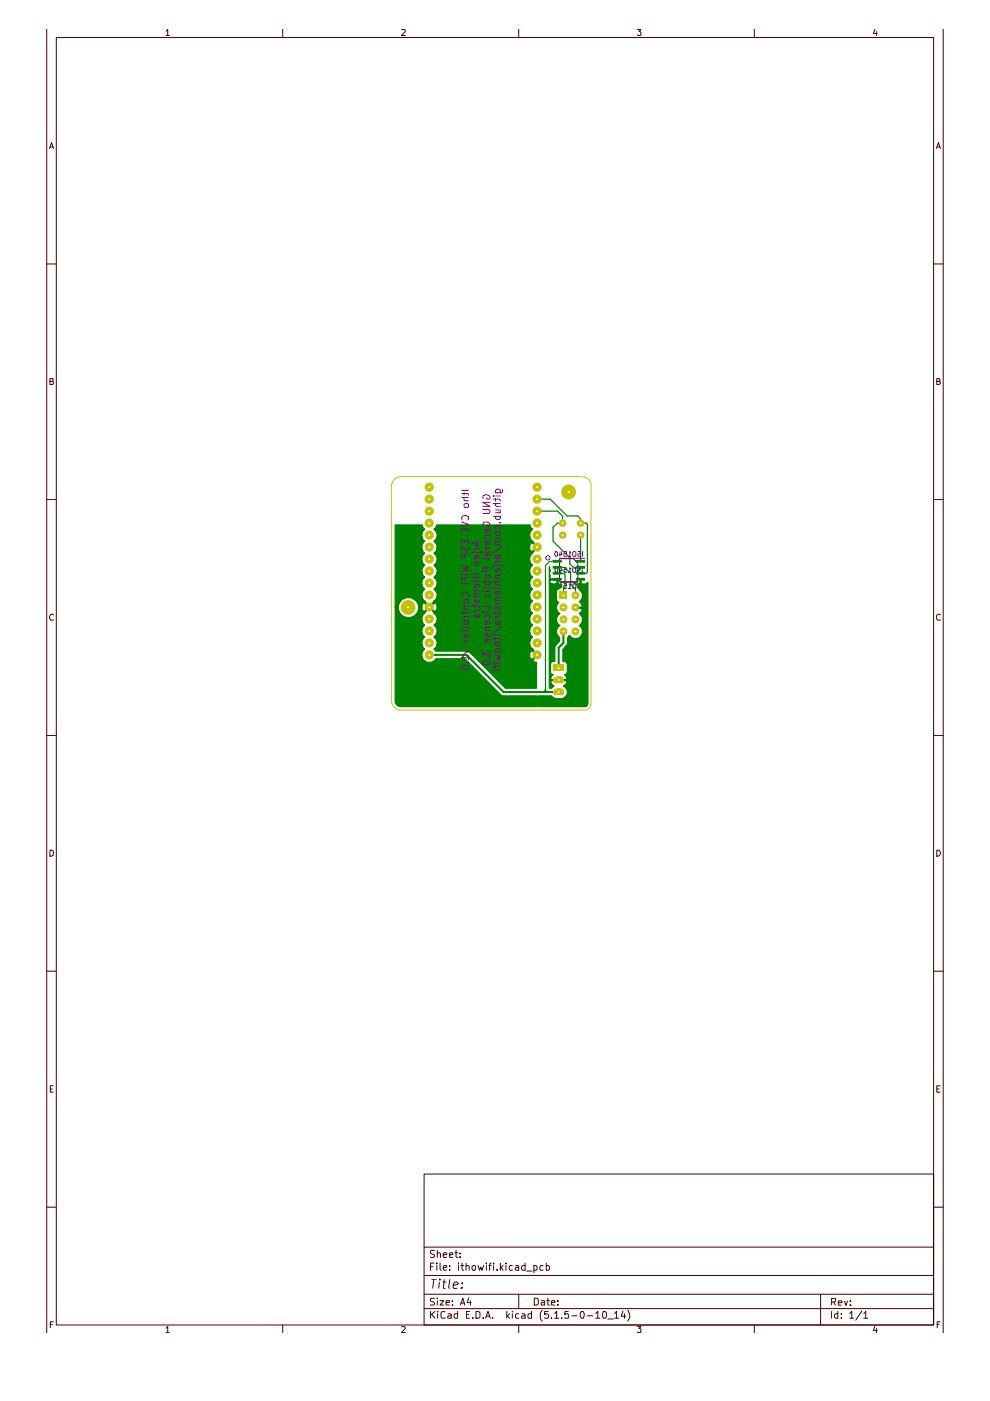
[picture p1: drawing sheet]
<svg xmlns="http://www.w3.org/2000/svg" width="210mm" height="297mm" viewBox="0 0 210 297" stroke-linecap="round" stroke-linejoin="round" font-family="sans-serif">
<g fill="none" stroke="#480000" stroke-width=".21">
<path d="M9.9 6.3v276.3M11.9 8h186.1v272.9h-186.1zM35.2 6.6l.3-.3 .1 1.2M35.2 7.5h.7M59.9 6.3v1.7M85.2 6.3h.1M85.8 6.3l.1 .1v.4l-.8 .7h.8M110 6.3v1.7M135.9 6.3l-.4 .4 .4 .2v.5l-.2 .1h-.4l-.2-.1M159.9 6.3v1.7M185.5 6.3l-.3 .8h.8M185.8 6.7v.8"/>
<path d="M200 6.3v276.3M10.5 31.5l.4-1.3 .4 1.3M10.7 31.2h.6M198.5 31.5l.5-1.3 .4 1.3M198.6 31.2h.6M9.9 56h2M198 56h2M10.6 80.9l.6-.1 .1-.5h-.7v1.2h.5l.2-.4-.3-.2M198.6 80.9h.5l.2-.3-.1-.3h-.6v1.2h.5l.3-.4-.3-.2M9.9 105.9h2M198 105.9h2M11.3 130.4a.58 .58 0 0 0-.8 .1 .58 .58 0 0 0 .2 .8l.1 .2 .5-.1"/>
<path d="M199.4 130.4l-.4-.2-.4 .2-.1 .4 .3 .7 .6-.1M9.9 156h2M198 156h2M10.6 180.3h.5l.2 .1v1l-.4 .1h-.3zM198.6 180.3h.5a.72 .72 0 0 1 .2 .8 .72 .72 0 0 1-.7 .4zM9.9 205.9h2M198 205.9h2M10.7 230.9h.4M11.3 230.2h-.6v1.4h.6M198.6 230.9h.5M199.3 230.2h-.7v1.4h.7M9.9 255.9h2"/>
<path d="M89.9 248.9h108.1v32h-108.1zM198 255.9h2M89.9 277.5h108.1M89.9 274.4h108.1M89.9 270.4h108.1M89.9 264.4h108.1M91.3 278v1.5M91.3 268.6h.5M91.5 271.2h1.1M91.5 278.6l.7 .9M92 271.2l-.3 2M92 267.8h-.7v1.5"/>
<path d="M92.1 275.3h-.8v.5l.8 .5-.2 .4h-.6M92.1 265.2a.64 .64 0 0 0-.8 .1v.4l.6 .2 .2 .5a.6 .6 0 0 1-.8 .1M92.2 278l-.9 .9M92.6 267.8v.2M92.6 268.3v1M92.7 275.3h.1M92.7 265.8l.1-.1a.36 .36 0 0 1 .6 .2v.7M92.7 265.1v1.5M92.7 275.8v.9M92.8 278v.1M92.8 278.6v.9M93.2 271.8l-.2 1.4"/>
<path d="M93.3 271.2v.2M93.3 275.8h.8l-.8 .9h.8M93.3 267.8v1.3l.3 .2M93.9 271.8h.7M94 268.8l.7-.2v-.2l-.5-.1-.2 .3 .1 .6h.6M94 266.1l.7-.2v-.2l-.5-.1-.2 .3v.5l.2 .2 .5-.1M94.2 271.2l-.2 1.9 .4 .1M94.4 278.1a.67 .67 0 0 0-.9 .2 .67 .67 0 0 0 .1 .8l.1 .4 .7-.1M94.6 276.2l.7-.1-.1-.3h-.5l-.1 .1 .1 .8h.5M95 278.6h.6l.1 .1v.8h-.7v-.4l.7-.2M95.3 269.2v.1M95.3 268.4v.2"/>
<path d="M95.3 266.1l.7-.2-.2-.3-.5 .1v.8h.6M95.4 271.2l-.3 1.7 .3 .3M95.9 276.6v.1M95.9 275.8v.1M96.1 272.5l1-.2 .1-.1-.3-.4h-.4l-.4 .4v.7l.2 .3 .6-.1M96.4 265.6h.6M96.7 265.1v1.3l.3 .2M97 278v1.5h-.6l-.1-.3 .1-.6h.6M97.2 267.8v.2M97.2 268.3v1M97.5 266.4v.2M97.5 265.7v.2"/>
<path d="M97.6 276.7l.5-1.4 .5 1.4M97.7 276.3h.8M97.7 268.3h.6M97.9 273l.1 .1h-.3l.2-.1-.1 .2M98 267.8v1.3l.3 .2M98 272v.2M98.8 268.5l.1-.1a.36 .36 0 0 1 .6 .2v.7M98.8 267.8v1.5M98.9 278.7h.5M99.4 275.2l-.3 1h.8M99.6 278h-.7v1.5h.7M99.7 275.8v.9"/>
<path d="M100.2 268.5l.2-.2 .4 .2v.7a.45 .45 0 0 1-.7-.1zM100.2 279.4v.1M100.9 278h.4l.5 .4v.7l-.3 .4h-.6zM101.3 268.3l.4 1 .2-.7 .3 .7 .3-1M102.4 279.4v.1M103 279.5l.5-1.5 .5 1.5M103.1 267.8v.2M103.1 279.1h.7M103.1 268.3v1M103.6 268.3h.5M104.1 267.8l-.3 .3v1.2M104.5 279.4v.1"/>
<path d="M104.6 267.8v.2M104.6 268.3v1M105.4 269.2v.1M106.1 267.8v1.5M106.3 268.7l.4 .6M106.7 268.3l-.6 .6M107.3 267.8v.2M107.3 268.3v1M107.4 278v1.5M107.6 279l.4 .5M108 278.6l-.6 .5M108.6 278v.1"/>
<path d="M108.6 268.4l-.4-.1-.3 .3v.5l.3 .2 .4-.1M108.6 278.6v.9M109.3 268.4h.6l.1 .9M110 278.6h-.5l-.2 .2 .1 .6 .6 .1M110 268.6l-.5 .1-.3 .3 .3 .3 .5-.1M110 274.4v3.1M110.7 278.6h.6v.1v.8h-.6v-.4l.6-.2M111.3 268.4h-.6l-.1 .7a.52 .52 0 0 0 .7 .1M111.3 267.8v1.5M111.7 269.5h1.1M112.7 278v1.5h-.6l-.2-.3 .1-.6h.7M113.2 268.4l.4-.1 .3 .3v.5l-.3 .2-.4-.1"/>
<path d="M113.2 268.3v1.5M113.3 275.3h.6l.2 .3v.8l-.2 .3h-.6zM114.8 275.8h.6l.1 .1v.8h-.7v-.5l.7-.1M115 277.8l-.4 .7v1l.4 .6M115.1 268.4l-.4-.1-.2 .3 .1 .6h.5M115.8 268.4l.4-.1 .3 .3-.1 .6h-.6M115.8 267.8v1.5M115.9 275.8h.6M116.2 275.3v1.2v.2h.3M116.2 278h-.7v.7l.2-.1h.5l.1 .3-.1 .5h-.7M116.9 276.2l.8-.1-.1-.3h-.6l-.1 .1 .1 .8h.6M116.9 279.4v.1"/>
<path d="M117.6 278.5l.4-.5v1.5M117.6 279.5h.8M118.3 276.6v.1M118.3 275.8v.1M119.1 279.4v.1M120.5 278h-.7l-.1 .7 .3-.1h.5v.9l-.8-.1M121.2 279h1.1M123.2 278.1l.3-.1a1.04 1.04 0 0 1 .2 1.5h-.4l-.2-.3-.1-.6zM124.5 279h1.1M126.3 278.5l.4-.5v1.5M126.3 279.5h.9M127.8 278.1l.5-.1a.96 .96 0 0 1 .1 1.5l-.6-.1z"/>
<path d="M128.9 279.7h1.1M130.3 278.5l.4-.5v1.5M130.3 279.5h.8M132.1 278l-.4 1.1h1M132.4 278.6v.9M133.1 277.8a1.84 1.84 0 0 1 0 2.3M174 274.4v6.5M176.3 278v1.5M176.3 276.1l.8-.1 .1-.6-.9-.1v1.4M176.7 276.1l.5 .6M177.6 278v1.5h-.5l-.1-.3v-.6h.6M177.8 276.2l.7-.1-.1-.3h-.6v.2v.7h.6"/>
<path d="M178.4 279.4v.1M178.4 278.6v.1M179 275.8l.4 .9 .3-.9M180.2 278.5l.4-.5v1.5M180.2 279.5h.8M180.3 276.6v.1M180.3 275.8v.2M182.7 278l-1.3 1.9M183.1 278.5l.5-.5v1.5M183.1 279.5h.9M10.7 280.8h.4M11.3 280.2h-.6v1.3"/>
<path d="M35.2 281.6l.4-.3v1.2M35.2 282.5h.7M59.9 280.9v1.7M85.2 281.3h.6l.1 .3-.8 .9h.8M110 280.9v1.7M135.1 281.3h.8l-.4 .4 .4 .2v.5h-.8M159.9 280.9v1.7M185.5 281.2l-.3 .9h.8M185.8 281.7v.8M198.7 280.8h.4M199.3 280.2h-.6v1.3"/>
</g>
<path d="M83 103v45.5M83 103.1a2.11 2.11 0 0 1 2-2.1h38.3a2.03 2.03 0 0 1 2 2.1M125.3 103v46.1M83 148.5a2.03 2.03 0 0 0 2 2.1M85 150.5h38.9M125.3 149.1a1.4 1.4 0 0 1-1.4 1.4" fill="none" stroke="#c2c200" stroke-width=".21"/>
<g fill="none" stroke="#000084" stroke-width=".21">
<path d="M118.6 118.4h3l.9 1.1v3.9h-3.9zM117.8 123.8l.4 .2v.5l-.3 .3a.66 .66 0 0 1-.1-1zM117.9 120.4a.47 .47 0 0 1 .4 .5 .47 .47 0 0 1-.4 .4l-.2-.3zM118.7 120.7v.6M118.7 124.1v.7M119 120.3l.2 .7h-.6M119 123.7l.1 .8h-.6M119.5 123.8h.6v.4h-.6v.4l.2 .2 .4-.2M119.6 120.4h.5v.4l-.4-.1-.2 .2 .1 .4 .5-.1M120.5 121.3h.6M120.5 124.8h.6M121.1 120.6l-.3-.2v.9"/>
<path d="M121.1 124l-.3-.2v1M121.5 123.9h.6v.7l-.4 .2a.67 .67 0 0 1-.2-.9zM121.6 120.4l.4 .1 .1 .5-.2 .3-.4-.1-.1-.5zM122.4 120.4h.5a.36 .36 0 0 1 0 .4 .36 .36 0 0 1-.4 .1v.4h.5M122.5 123.8h.4l.2 .2-.2 .2-.4 .2v.2l.2 .2 .4-.1M123.4 120.4v.9M123.5 123.8v1"/>
</g>
<path d="M91 138.9h7.9l7.9 7.8h8.4M119.5 133.9v2.4l-1.1 1v4.3M116.5 146.7h1.9" fill="none" stroke="#008400" stroke-width=".42"/>
<path d="M115.7 119.9v26.1M118 144.2h.4" fill="none" stroke="#008400" stroke-width=".25"/>
<path d="M116.5 120.2l.2 .7-.2 .4v.6l.2 .2-.2 .5 .2 .1h1.6l.1 1.1h.7v.3l-.3 .2a.72 .72 0 0 1-.6 .7l-.2 .3v2l.5 .4a1.43 1.43 0 0 0 .2 2.4 1.43 1.43 0 0 0 0 2.5 1.47 1.47 0 0 0 0 2.6v.7l-.8 .8-.3 .5v3.1h-.6l-.3 .4v1.9l.3 .4h.3l-.3 .3-.3 .6 .2 .2h3.2a.7 .7 0 0 0-.4-1.1h.3l.3-.5v-1.7l-.3-.5h-.7v-2.6l.8-.8 .3-.5v-1.2l.4-.5a1.48 1.48 0 0 0 2.2 .4l.5-.8v-.8l-.7-.9 .7-.8v-.9l-.7-.8 .3-.3a.66 .66 0 0 0 .2-.8h-1.4v-.3h1.4a.79 .79 0 0 0-.4-1.1h-.1l.7-.9v-.8l-.7-.9-.2-.7-.6-.6 .8 .1 .2-.1v-1h.2v1l.2 .1a1.19 1.19 0 0 0 1.2-.3l.1 25.6-.2 .5-.3 .2h-10.2v-2.3h3l.8 .6h1.4a1.37 1.37 0 0 0 1.1-1.2 1.37 1.37 0 0 0-.9-1.4l.4-.3a.79 .79 0 0 0 .3-.9h-3.2l-.2 .3 .3 .5 .5 .4-.5 .4h-.5v-22.8l.3 .6 .4 .1h.7l.2-.1v-.7h-1.4l-.2 .1z" fill="#008400"/>
<path d="M116.5 120.2l.2 .7-.2 .4v.6l.2 .2-.2 .5 .2 .1h1.6l.1 1.1h.7v.3l-.3 .2a.72 .72 0 0 1-.6 .7l-.2 .3v2l.5 .4a1.43 1.43 0 0 0 .2 2.4 1.43 1.43 0 0 0 0 2.5 1.47 1.47 0 0 0 0 2.6v.7l-.8 .8-.3 .5v3.1h-.6l-.3 .4v1.9l.3 .4h.3l-.3 .3-.3 .6 .2 .2h3.2a.7 .7 0 0 0-.4-1.1h.3l.3-.5v-1.7l-.3-.5h-.7v-2.6l.8-.8 .3-.5v-1.2l.4-.5a1.48 1.48 0 0 0 2.2 .4l.5-.8v-.8l-.7-.9 .7-.8v-.9l-.7-.8 .3-.3a.66 .66 0 0 0 .2-.8h-1.4v-.3h1.4a.79 .79 0 0 0-.4-1.1h-.1l.7-.9v-.8l-.7-.9-.2-.7-.6-.6 .8 .1 .2-.1v-1h.2v1l.2 .1a1.19 1.19 0 0 0 1.2-.3l.1 25.6-.2 .5-.3 .2h-10.2v-2.3h3l.8 .6h1.4a1.37 1.37 0 0 0 1.1-1.2 1.37 1.37 0 0 0-.9-1.4l.4-.3a.79 .79 0 0 0 .3-.9h-3.2l-.2 .3 .3 .5 .5 .4-.5 .4h-.5v-22.8l.3 .6 .4 .1h.7l.2-.1v-.7h-1.4l-.2 .1z" fill="none" stroke="#008400" stroke-width=".25"/>
<path d="M114 136.3v.1z" fill="#008400"/>
<path d="M114 136.3v.1z" fill="none" stroke="#008400" stroke-width=".25"/>
<path d="M83.8 111.3h5.7l.3 .7 .2 .1a1.74 1.74 0 0 0 0 2.7 1.64 1.64 0 0 0 0 2.5 1.64 1.64 0 0 0 0 2.5 1.64 1.64 0 0 0 0 2.6 1.64 1.64 0 0 0 0 2.5 1.67 1.67 0 0 0 .1 2.7l1 .9 .9-.9-.1-.1a1.47 1.47 0 0 0 .1-2.6 1.53 1.53 0 0 0 0-2.5 1.53 1.53 0 0 0 0-2.6 1.53 1.53 0 0 0 0-2.5l.5-.5 .2-.8h19.6a.84 .84 0 0 0 .5 1l.9-1-.9-.9a.77 .77 0 0 0-.5 .9h-19.6l-.2-.7-.5-.5a1.53 1.53 0 0 0 0-2.6l.5-.5 .1-.4h19.7l.3 .7 .3 .1a1.76 1.76 0 0 0 .1 2.8l.7 .8v.6l-.7 .8a1.76 1.76 0 0 0-.1 2.7 1.64 1.64 0 0 0 0 2.6 1.64 1.64 0 0 0 0 2.5 1.64 1.64 0 0 0 0 2.6 1.64 1.64 0 0 0 0 2.5 1.64 1.64 0 0 0 0 2.5 1.64 1.64 0 0 0 0 2.6 1.67 1.67 0 0 0 .1 2.6l.7 .9v.5l-.7 .9 .1 .3 .6 .1v5.5h-6.6l-6.9-7h12.1a.84 .84 0 0 0 .5 .9l.9-.9-.9-.9a.77 .77 0 0 0-.5 .9h-12.1l-.9-.9h-6.9l-.4-.4a1.53 1.53 0 0 0 0-2.5 1.53 1.53 0 0 0 0-2.6 1.56 1.56 0 0 0-.1-2.6l.1-.1-.9-.9-1 .9a1.76 1.76 0 0 0-.1 2.7 1.64 1.64 0 0 0 0 2.6 1.64 1.64 0 0 0 0 2.5 1.59 1.59 0 0 0 0 2.5 1.59 1.59 0 0 0 2.4-.4h6.2l7.7 7.7 7.4 .1v2.3h-28.9l-.7-.3-.3-.7v-20.1h.7a2.16 2.16 0 0 0 2.1 2.2 2.16 2.16 0 0 0 2.2-2.2h.7a.84 .84 0 0 0 .5 1l.9-1h.3l1 1a1.1 1.1 0 0 0 0-1.9l-1 .9h-.3l-.9-.9a.77 .77 0 0 0-.5 .9h-.7a2.17 2.17 0 0 0-2.1-2 2.17 2.17 0 0 0-2.2 2h-.7z" fill="#008400"/>
<path d="M83.8 111.3h5.7l.3 .7 .2 .1a1.74 1.74 0 0 0 0 2.7 1.64 1.64 0 0 0 0 2.5 1.64 1.64 0 0 0 0 2.5 1.64 1.64 0 0 0 0 2.6 1.64 1.64 0 0 0 0 2.5 1.67 1.67 0 0 0 .1 2.7l1 .9 .9-.9-.1-.1a1.47 1.47 0 0 0 .1-2.6 1.53 1.53 0 0 0 0-2.5 1.53 1.53 0 0 0 0-2.6 1.53 1.53 0 0 0 0-2.5l.5-.5 .2-.8h19.6a.84 .84 0 0 0 .5 1l.9-1-.9-.9a.77 .77 0 0 0-.5 .9h-19.6l-.2-.7-.5-.5a1.53 1.53 0 0 0 0-2.6l.5-.5 .1-.4h19.7l.3 .7 .3 .1a1.76 1.76 0 0 0 .1 2.8l.7 .8v.6l-.7 .8a1.76 1.76 0 0 0-.1 2.7 1.64 1.64 0 0 0 0 2.6 1.64 1.64 0 0 0 0 2.5 1.64 1.64 0 0 0 0 2.6 1.64 1.64 0 0 0 0 2.5 1.64 1.64 0 0 0 0 2.5 1.64 1.64 0 0 0 0 2.6 1.67 1.67 0 0 0 .1 2.6l.7 .9v.5l-.7 .9 .1 .3 .6 .1v5.5h-6.6l-6.9-7h12.1a.84 .84 0 0 0 .5 .9l.9-.9-.9-.9a.77 .77 0 0 0-.5 .9h-12.1l-.9-.9h-6.9l-.4-.4a1.53 1.53 0 0 0 0-2.5 1.53 1.53 0 0 0 0-2.6 1.56 1.56 0 0 0-.1-2.6l.1-.1-.9-.9-1 .9a1.76 1.76 0 0 0-.1 2.7 1.64 1.64 0 0 0 0 2.6 1.64 1.64 0 0 0 0 2.5 1.59 1.59 0 0 0 0 2.5 1.59 1.59 0 0 0 2.4-.4h6.2l7.7 7.7 7.4 .1v2.3h-28.9l-.7-.3-.3-.7v-20.1h.7a2.16 2.16 0 0 0 2.1 2.2 2.16 2.16 0 0 0 2.2-2.2h.7a.84 .84 0 0 0 .5 1l.9-1h.3l1 1a1.1 1.1 0 0 0 0-1.9l-1 .9h-.3l-.9-.9a.77 .77 0 0 0-.5 .9h-.7a2.17 2.17 0 0 0-2.1-2 2.17 2.17 0 0 0-2.2 2h-.7zM113.9 108.4h4.3l1.1 1.1v1.4h-1.1l-.9 .9v2.9l3.5 3.6v1.2l.8 .8h1.5M113.9 105.8h2.8l3.5 3.6h2.3l.6 .6v.9h1.2l.2 .3v10.1l-.2 .3h-1.2M118.1 119h-1.6l-.8 .9M123.1 113.5v5.5M118.1 120.3h1.6l1.3 1.3v2.3l1 1v1.3M118.1 121.6h1.4l.3 .2v2.6l-.3 .3v1.5M115.2 146.7l.5-.4 .3 .4h.2M115.7 146v.7" fill="none" stroke="#008400" stroke-width=".25"/>
<path d="M115.2 146.7h1.3" fill="none" stroke="#008400" stroke-width=".42"/>
<g fill="#008400">
<path d="M122.1 120.1l1.9-.1v.6h-1.8z"/>
<path d="M117.2 118.7h1.8l.1 .5-1.9 .1z"/>
<path d="M117.2 120h1.8l.1 .5-1.9 .1z"/>
<path d="M117.2 121.2h1.8l.1 .6h-1.9z"/>
<path d="M117.2 122.5h1.8l.1 .5-1.9 .1z"/>
<path d="M122.1 122.6l1.9-.1v.6h-1.8z"/>
<path d="M122.1 121.3l1.9-.1v.6h-1.8z"/>
<path d="M122.1 118.8l1.9-.1v.6h-1.8z"/>
</g>
<g fill="#c2c200">
<path d="M119.3 112.7a.8 .8 0 0 1 .8 .8 .8 .8 0 0 1-.8 .8z"/>
<path d="M118.7 112.9l.6-.2v1.6a.8 .8 0 0 1-.7-.5 .8 .8 0 0 1 .1-.9z"/>
<path d="M123.1 112.7a.8 .8 0 0 1 .8 .8 .8 .8 0 0 1-.8 .8z"/>
<path d="M122.5 112.9l.6-.2v1.6a.8 .8 0 0 1-.7-.5 .8 .8 0 0 1 .1-.9z"/>
<path d="M121.4 133.3a.85 .85 0 0 1 .9-.2 .85 .85 0 0 1 .6 .8h-1.7z"/>
<path d="M121.2 133.9h1.7a.85 .85 0 0 1-.9 .8 .85 .85 0 0 1-.8-.8z"/>
<path d="M121.4 130.7a.85 .85 0 0 1 .9-.2 .85 .85 0 0 1 .6 .8h-1.7z"/>
<path d="M121.2 131.3h1.7a.85 .85 0 0 1-.9 .9 .85 .85 0 0 1-.8-.9z"/>
<path d="M121.4 128.2a.85 .85 0 0 1 .9-.2 .85 .85 0 0 1 .6 .8h-1.7z"/>
<path d="M121.2 128.8h1.7a.85 .85 0 0 1-.9 .8 .85 .85 0 0 1-.8-.8z"/>
<path d="M121.4 125.6a.85 .85 0 0 1 .9-.1 .85 .85 0 0 1 .6 .7h-1.7z"/>
<path d="M121.2 126.2h1.7a.85 .85 0 0 1-.9 .9 .85 .85 0 0 1-.8-.9z"/>
<path d="M118.6 125.4h1.7v1.7h-1.7z"/>
<path d="M118.9 146a.75 .75 0 0 1 .7 .7 .75 .75 0 0 1-.7 .8z"/>
<path d="M117.5 146.2l.5-.2v1.5a.75 .75 0 0 1-.7-.5 .75 .75 0 0 1 .2-.8z"/>
<path d="M118 146h.9v1.4h-.9z"/>
<path d="M117.3 140.9h2.2v1.4h-2.2z"/>
<path d="M118.9 143.4a.75 .75 0 0 1 .7 .8 .75 .75 0 0 1-.7 .7z"/>
<path d="M117.5 143.7l.5-.3v1.5a.75 .75 0 0 1-.7-.4 .75 .75 0 0 1 .2-.8z"/>
<path d="M118 143.4h.9v1.5h-.9z"/>
<path d="M118.9 133.3a.85 .85 0 0 1 .9-.2 .85 .85 0 0 1 .5 .8h-1.7z"/>
<path d="M118.6 133.9h1.7a.85 .85 0 0 1-.8 .8 .85 .85 0 0 1-.9-.8z"/>
<path d="M118.9 130.7a.85 .85 0 0 1 .9-.2 .85 .85 0 0 1 .5 .8h-1.7z"/>
<path d="M118.6 131.3h1.7a.85 .85 0 0 1-.8 .9 .85 .85 0 0 1-.9-.9z"/>
<path d="M118.9 128.2a.85 .85 0 0 1 .9-.2 .85 .85 0 0 1 .5 .8h-1.7z"/>
<path d="M118.6 128.8h1.7a.85 .85 0 0 1-.8 .8 .85 .85 0 0 1-.9-.8z"/>
<circle cx="119.3" cy="110.9" r=".8"/>
<circle cx="123.1" cy="110.9" r=".8"/>
<circle cx="91" cy="110.9" r=".97"/>
<circle cx="91" cy="103.3" r=".97"/>
<circle cx="91" cy="105.8" r=".97"/>
<circle cx="91" cy="108.4" r=".97"/>
<circle cx="91" cy="113.5" r=".97"/>
<circle cx="120.6" cy="104.3" r="1.57"/>
<circle cx="113.9" cy="108.4" r=".97"/>
<circle cx="113.9" cy="103.3" r=".97"/>
<circle cx="113.9" cy="105.8" r=".97"/>
<circle cx="113.9" cy="110.9" r=".97"/>
<circle cx="113.9" cy="113.5" r=".97"/>
<circle cx="113.9" cy="116" r=".97"/>
<circle cx="113.9" cy="126.2" r=".97"/>
<circle cx="113.9" cy="123.6" r=".97"/>
<circle cx="113.9" cy="121.1" r=".97"/>
<circle cx="113.9" cy="118.5" r=".97"/>
<circle cx="91" cy="116" r=".97"/>
<circle cx="91" cy="123.6" r=".97"/>
<circle cx="91" cy="121.1" r=".97"/>
<circle cx="91" cy="118.5" r=".97"/>
<circle cx="91" cy="126.2" r=".97"/>
<circle cx="91" cy="128.7" r=".97"/>
<circle cx="86.5" cy="128.8" r="1.57"/>
<circle cx="91" cy="131.2" r=".97"/>
<circle cx="91" cy="136.3" r=".97"/>
<circle cx="113.9" cy="136.3" r=".97"/>
<circle cx="91" cy="133.8" r=".97"/>
<circle cx="91" cy="138.9" r=".97"/>
<circle cx="113.9" cy="138.9" r=".97"/>
<circle cx="113.9" cy="128.7" r=".97"/>
<circle cx="113.9" cy="131.2" r=".97"/>
<circle cx="113.9" cy="133.8" r=".97"/>
</g>
<g fill="#fff">
<path d="M120.5 104.1l.3 .2-.1 .2-.3-.2z"/>
<path d="M86.4 128.6l.3 .2-.1 .2-.3-.2z"/>
<path d="M121.9 133.7l.3 .2-.1 .1-.3-.1z"/>
<path d="M121.9 131.1l.3 .2-.1 .2-.3-.2z"/>
<path d="M121.9 128.6l.3 .2-.1 .2-.3-.2z"/>
<path d="M119.4 126l.3 .2-.1 .2-.3-.2z"/>
<path d="M121.9 126l.3 .2-.1 .2-.3-.2z"/>
<path d="M119.4 131.1l.3 .2-.1 .2-.3-.2z"/>
<path d="M119.4 128.6l.3 .2-.1 .2-.3-.2z"/>
<path d="M119.4 133.7l.3 .2-.1 .1-.3-.1z"/>
<path d="M118.3 141.5l.4 .1-.1 .2-.4-.2z"/>
<path d="M118.3 144l.4 .2-.1 .2-.4-.2z"/>
<path d="M118.3 146.5l.4 .2-.1 .2-.4-.2z"/>
<path d="M113.8 136.1l.3 .2-.1 .2-.3-.2z"/>
<path d="M113.8 133.6l.3 .2-.1 .2-.3-.2z"/>
<path d="M113.8 138.7l.3 .2-.1 .1-.3-.1z"/>
<path d="M119.2 113.3l.3 .2-.1 .1-.3-.1z"/>
<path d="M119.2 110.7l.3 .2-.1 .2-.3-.2z"/>
<path d="M123 113.3l.3 .2-.1 .1-.3-.1z"/>
<path d="M123 110.7l.3 .2-.1 .2-.3-.2z"/>
<path d="M90.9 110.7l.3 .2-.1 .2-.3-.2z"/>
<path d="M90.9 103.1l.3 .2-.1 .2-.3-.2z"/>
<path d="M90.9 105.6l.3 .2-.1 .2-.3-.2z"/>
<path d="M90.9 108.2l.3 .2-.1 .2-.3-.2z"/>
<path d="M90.9 113.3l.3 .2-.1 .1-.3-.1z"/>
<path d="M90.9 123.4l.3 .2-.1 .2-.3-.2z"/>
<path d="M90.9 115.8l.3 .2-.1 .2-.3-.2z"/>
<path d="M90.9 118.3l.3 .2-.1 .2-.3-.2z"/>
<path d="M90.9 120.9l.3 .2-.1 .2-.3-.2z"/>
<path d="M90.9 126l.3 .2-.1 .1-.3-.1z"/>
<path d="M90.9 136.1l.3 .2-.1 .2-.3-.2z"/>
<path d="M90.9 128.5l.3 .2-.1 .2-.3-.2z"/>
<path d="M90.9 131l.3 .2-.1 .2-.3-.2z"/>
<path d="M90.9 133.6l.3 .2-.1 .2-.3-.2z"/>
<path d="M90.9 138.7l.3 .2-.1 .1-.3-.1z"/>
<path d="M113.8 110.7l.3 .2-.1 .2-.3-.2z"/>
<path d="M113.8 103.1l.3 .2-.1 .2-.3-.2z"/>
<path d="M113.8 105.6l.3 .2-.1 .2-.3-.2z"/>
<path d="M113.8 108.2l.3 .2-.1 .2-.3-.2z"/>
<path d="M113.8 113.3l.3 .2-.1 .1-.3-.1z"/>
<path d="M113.8 115.8l.3 .2-.1 .2-.3-.2z"/>
<path d="M113.8 128.5l.3 .2-.1 .2-.3-.2z"/>
<path d="M113.8 126l.3 .2-.1 .1-.3-.1z"/>
<path d="M113.8 118.3l.3 .2-.1 .2-.3-.2z"/>
<path d="M113.8 120.9l.3 .2-.1 .2-.3-.2z"/>
<path d="M113.8 123.4l.3 .2-.1 .2-.3-.2z"/>
<path d="M113.8 131l.3 .2-.1 .2-.3-.2z"/>
</g>
<g fill="none" stroke="#840084" stroke-width=".21">
<path d="M97.9 104.6h1.2l.2 .1v.3M97.9 110.7l1.4 .5-1.4 .5M97.9 112.9v-.7h1.4v.7M97.9 115.4v-.8h1.4v.8M97.9 120l1.4 .3-1 .3 1 .3-1.4 .3M97.9 104h1.4M97.9 105.5h1.4M98 110.2a.67 .67 0 0 1 .1-.8 .67 .67 0 0 1 .9 0l.3 .2-.1 .6M98.4 106.9l.2-.1h.6l.1 .6-.2 .2-.6-.1zM98.4 104.5v.5M98.5 105.5l-.1 .6 .9 .1M98.6 112.2v.5"/>
<path d="M98.6 114.6v.5M98.6 117.4v.8h-.6l-.1-.8h1.4M99.3 115.9l-.1 .9h-.4l-.5-.9-.3 .1v.8M100.1 117.2h.1M100.6 116.2h1M100.6 119.2h1M100.8 119.2l-.2 .2 .1 .4h.9M100.9 116.2l-.3 .5M101.1 117.9l-.2 .6-.3-.1 .1-.5h.6l.3 .1-.1 .4M101.2 114.9v.8M101.6 114.7l-1.5 .5 1.5 .5M102.1 116.9l-.2 .3h-1.3"/>
<path d="M102.4 108h1.1l.4 .4-.1 .4-.3 .1h-1.1M102.4 118.4h1.2l.3 .3M102.9 113.5h1M102.9 116.2h1M103 113.5l-.1 .5 .1 .2h.9M103 117.1l-.1 .4 .1 .3h.9M103.1 116.2l-.2 .4M103.2 105.6v.2h.5l.2-.2a.77 .77 0 0 0-.8-.7 .77 .77 0 0 0-.7 .7v.1M103.2 111.3v.3h.5a.72 .72 0 0 0-.4-1 .72 .72 0 0 0-.9 .6v.3M103.2 117.8l.3-.8 .4 .3-.1 .5M103.4 112.2l-.2 .7h-.2l-.1-.5 .1-.2 .8 .1v.6M103.4 114.8l-.2 .8-.2-.1-.1-.4 .1-.3 .8 .1v.6"/>
<path d="M103.9 106.5h-1.5l1.5 .9h-1.5M104.6 105.2h.1M104.6 105.8h1.3l.2 .5M104.6 120h.1M104.6 106.8h1.5M104.6 109.5h1.5M105.1 108.1h.9l.1 .4-.2 .2M105.1 105.2h1M105.1 105.7v.6M105.1 108.7h1M105.1 114.1h1M105.1 119h1"/>
<path d="M105.2 104.5l-.1-.5 .3-.3h.4l.3 .3-.1 .5M105.2 109.5l-.1 .4 .3 .3h.4l.3-.3-.1-.4M105.2 112.2v-.6l.6-.2a.52 .52 0 0 1 .2 .8M105.2 112.9l.6-.2a.47 .47 0 0 1 .3 .4 .47 .47 0 0 1-.3 .4l-.6-.1zM105.2 117.7v.6l.9 .1M105.2 106.8l-.1 .1 .1 .4 .9 .1M105.2 114.1v.1a.36 .36 0 0 0 .1 .6h.8M105.3 114.8l-.2 .2 .1 .4h.9M105.4 119l-.2 .2-.1 .3M105.5 118.4l.1-.7h.4v.7M105.9 110.8h.2M106.4 115.9l-1.8 1.4"/>
<path d="M106.5 103.8a.45 .45 0 0 1-.2 .7h-1.2M106.6 119.7l-.1 .3h-1.4M117.8 117l.1-.1 .3 .3v.6l-.2 .1a.52 .52 0 0 1-.4-.3 .52 .52 0 0 1 .2-.6zM118.6 118.4h5.4M118.7 117.3v.6M119 116.9l.1 .7h-.6M119.5 116.9h.6v.5l-.5-.1-.1 .6h.6M120.5 117.9h.6M121.1 117.3l-.3-.4v1M121.5 117.1l.2-.2 .4 .2-.1 .8h-.5zM122.5 117l.4-.1 .2 .3-.6 .4v.3h.6M123.5 116.9v1"/>
<path d="M97.9 121.8h.1M97.9 123.8h.1M97.9 129.9h1.2l.2 .1v.2M97.9 133h1.2l.2 .3M97.9 133.8h1.2l.2 .2M98 126.5a.74 .74 0 0 1 .4-.9 .74 .74 0 0 1 .9 .3l-.1 .6M98.3 139l-.4 .4h1.4M98.4 127.3l.2-.2 .6 .1 .1 .6h-.9zM98.4 131.7l.2-.1 .6 .1 .1 .5-.8 .1zM98.4 137.8l.9 .4-.9 .3M98.4 129.6v.6M98.4 121.8h.9"/>
<path d="M98.4 123.8h.9M98.4 128.5h.9M98.4 130.7h.9M98.4 135.9h.9M98.5 128.5l-.1 .6h.9M98.6 122.5v.5M98.6 130.7l-.2 .2v.2M98.6 135.9l-.2 .1v.3M98.9 134.5l-.2 .7-.3-.1v-.5l.2-.1 .7 .1v.5M99.3 122.5h-1.4v.7M99.3 139v.9M100.1 123.3h.1"/>
<path d="M100.1 128.4h1.2l.3 .5M100.1 121.7h1.5M100.1 122.5h1.5M100.6 123.3h1M100.6 125.2h1M100.6 128.3v.6M100.6 129.4h1M100.7 130.3v.5l.9 .1M100.8 125.2l-.2 .3 .1 .3 .9 .1M100.8 125.9a.35 .35 0 0 0-.2 .3 .35 .35 0 0 0 .2 .4h.8M100.8 121.7v.8M100.9 129.4l-.2 .1-.1 .3"/>
<path d="M100.9 130.9l.1-.5 .3-.2 .3 .2-.1 .5M101.1 123.9l-.2 .7-.2-.1-.1-.4 .2-.2 .7 .1v.5M101.5 127.2l.1 .4-.3 .2-.5-.6a.36 .36 0 0 0-.1 .6M102.4 124.6h1.2l.3 .2M102.4 125.4h.1M102.4 128.5h1.5v.8M102.4 129.8h.1M102.4 137.9v1l.6-.6v.5h.7l.2-.3v-.4l-.2-.2M102.4 123.3h1.5M102.9 121.9l.9 .1 .1 .3-.2 .2M102.9 122.5h1M102.9 125.4h1"/>
<path d="M102.9 129.8h1M102.9 133h1M103 123.3l-.1 .4 .2 .3 .7-.1v-.6M103 126.7l-.1-.4 .2-.2 .7 .1v.5M103 131.1l-.1-.4 .2-.3 .7 .2v.5M103 133l-.1 .4 .1 .3h.9M103.1 120.4l-.1 .8h-.6v-.8h1.5M103.4 131.7l-.2 .7-.2-.1-.1-.4 .1-.2h.8v.6M103.4 135.6l-.2 .6h-.2l-.1-.5 .1-.1h.8v.6M103.7 139.4h.2M103.8 134.4v.5l-.3 .1-.2-.6h-.3v.5M104.6 124.7h.1"/>
<path d="M104.6 130h1.3l.2 .3M104.6 134.6h.1M104.6 135.4h1.3l.2 .3M104.6 123.4h1.5M104.6 136.2h1.5M105.1 138.8l1 .3-.7 .3 .7 .2-1 .4M105.1 129.7v.6M105.1 135.1v.6M105.1 122h1M105.1 124.7h1M105.1 126.7h1M105.1 130.8h1"/>
<path d="M105.1 134.6h1M105.2 131.7v.6h.9M105.2 137.7l.6-.2a.45 .45 0 0 1 .1 .8h-.7l-.1-.3zM105.2 122v.1a.36 .36 0 0 0 .1 .6h.8M105.2 123.4a.36 .36 0 0 0 .1 .6h.8M105.2 126.7l-.1 .2 .1 .4h.9M105.2 136.2l-.1 .2 .1 .4 .9 .1M105.3 127.3a.35 .35 0 0 0-.2 .4 .35 .35 0 0 0 .2 .3h.8M105.4 130.8l-.3 .4M105.5 132.3v-.4l.2-.2 .4 .2-.1 .4M105.6 120.6l-.1 .7h-.3l-.1-.4 .2-.3h.6l.2 .3-.1 .4M105.6 125.4l-.1 .7-.4-.2 .1-.4 .7-.1 .2 .2-.1 .4"/>
<path d="M106 128.7l.1 .4-.2 .2-.3-.2-.1-.4h-.3v.5M106.4 132.8l-1.8 1.4M118.6 123.4h3.9M98 141.3l.4-.2 .7 .1 .2 .2v.4l-.5 .2-.8-.1zM99.2 140.5h.1M102.4 140.3a1.1 1.1 0 0 1 1.5 .2 .89 .89 0 0 1-1.5 .3zM104.6 140.5h.1M104.6 142.1h.1M105.1 141v.6M105.1 140.5h1M105.1 142.1h1M106.1 141.2h-1.3l-.2 .4"/>
<circle cx="116.2" cy="118.3" r=".47"/>
</g>
</svg>
